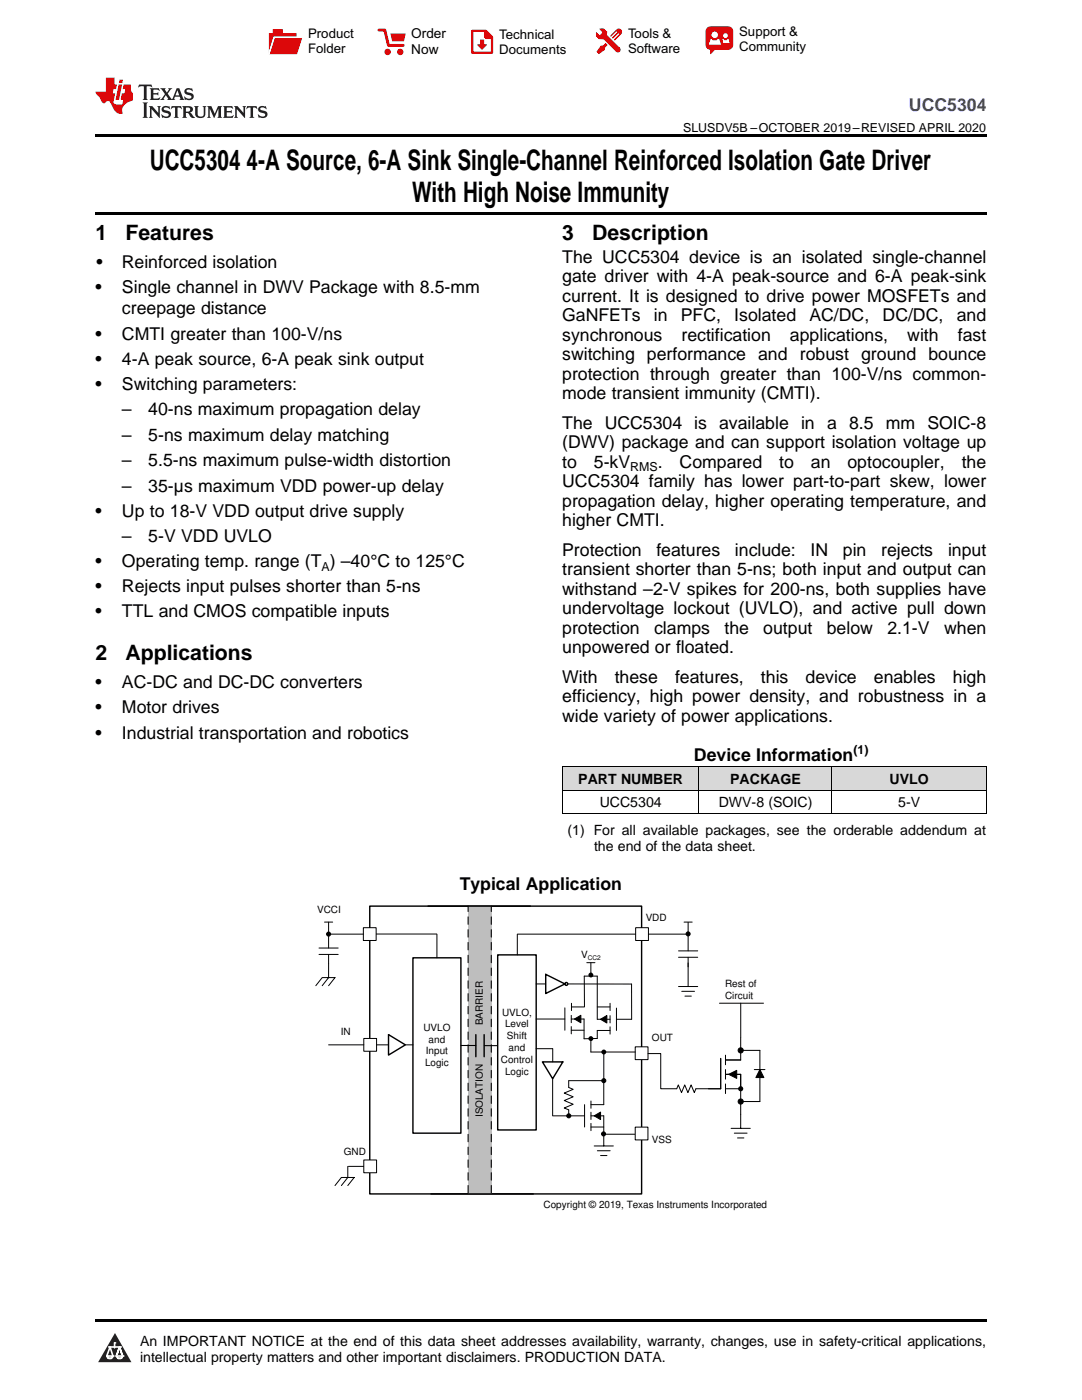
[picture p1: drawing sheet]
<svg xmlns="http://www.w3.org/2000/svg" width="216mm" height="279mm" viewBox="0 0 216 279" stroke-linecap="round" stroke-linejoin="round" font-family="sans-serif">
<defs><g id="words">
<g font-size="5.6">
<text x="29.9" y="33.9">UCC5304</text>
<text x="49.2" y="33.9">4-A Source, 6-A Sink Single-Channel Reinforced Isolation Gate Driver</text>
<text x="82.2" y="40.3">With High Noise Immunity</text>
</g>
<g font-size="4.2">
<text x="19" y="47.8">1</text>
<text x="25" y="47.8">Features</text>
<text x="112.2" y="47.8">3</text>
<text x="118.2" y="47.8">Description</text>
<text x="19" y="131.7">2</text>
<text x="25" y="131.7">Applications</text>
</g>
<text font-size="3.5" fill="#00f" x="181.4" y="22.2">UCC5304</text>
<g font-size="3.5">
<text x="19.2" y="53.5">•</text>
<text x="24.3" y="53.5">Reinforced isolation</text>
<text x="112.2" y="52.5">The UCC5304 device is an isolated single-channel</text>
<text x="19" y="58.5">•</text>
<text x="24.3" y="58.5">Single channel in DWV Package with 8.5-mm</text>
<text x="112.2" y="56.3">gate driver with 4-A peak-source and 6-A peak-sink</text>
<text x="24.3" y="62.8">creepage distance</text>
<text x="112.2" y="60.2">current. It is designed to drive power MOSFETs and</text>
<text x="112.2" y="64.1">GaNFETs</text>
<text x="130.5" y="64.1">in</text>
<text x="135.9" y="64.1">PFC,</text>
<text x="146.5" y="64.1">Isolated</text>
<text x="161.5" y="64.1">AC/DC,</text>
<text x="176.1" y="64.1">DC/DC,</text>
<text x="190.9" y="64.1">and</text>
<text x="19" y="67.8">•</text>
<text x="24.3" y="67.8">CMTI greater than 100-V/ns</text>
<text x="112.2" y="68">synchronous</text>
<text x="112.2" y="71.9">switching performance and robust ground bounce</text>
<text x="136" y="68">rectification</text>
<text x="157.6" y="68">applications,</text>
<text x="181" y="68">with</text>
<text x="191.1" y="68">fast</text>
<text x="19" y="72.8">•</text>
<text x="19" y="77.8">•</text>
<text x="24.3" y="72.8">4-A peak source, 6-A peak sink output</text>
<text x="24.3" y="77.8">Switching parameters:</text>
<text x="112.2" y="75.7">protection through greater than 100-V/ns common-</text>
<text x="24.3" y="82.9">–</text>
<text x="29.6" y="82.9">40-ns maximum propagation delay</text>
<text x="112.2" y="79.6">mode transient immunity (CMTI).</text>
<text x="24.3" y="87.9">–</text>
<text x="29.6" y="87.9">5-ns maximum delay matching</text>
<text x="112.2" y="85.6">The UCC5304 is available in a 8.5 mm SOIC-8</text>
<text x="112.2" y="89.5">(DWV) package and can support isolation voltage up</text>
<text x="24.3" y="93">–</text>
<text x="29.6" y="93">5.5-ns maximum pulse-width distortion</text>
<text x="112.2" y="93.3">to</text>
<text x="118.5" y="93.3">5-kV</text>
<text x="131.3" y="93.3">.</text>
<text x="135.6" y="93.3">Compared</text>
<text x="155.5" y="93.3">to</text>
<text x="161.8" y="93.3">an</text>
<text x="169.1" y="93.3">optocoupler,</text>
<text x="191.9" y="93.3">the</text>
<text x="24.3" y="98.1">–</text>
<text x="29.6" y="98.1">35-µs maximum VDD power-up delay</text>
<text x="112.2" y="97.2">UCC5304 family has lower part-to-part skew, lower</text>
<text x="112.2" y="101.1">propagation delay, higher operating temperature, and</text>
<text x="19" y="103.1">•</text>
<text x="24.3" y="103.1">Up to 18-V VDD output drive supply</text>
<text x="112.2" y="105">higher CMTI.</text>
<text x="19" y="113.2">•</text>
<text x="24.3" y="108.2">–</text>
<text x="24.3" y="113.2">Operating temp. range (T ) –40°C to 125°C</text>
<text x="29.6" y="108.2">5-V VDD UVLO</text>
<text x="112.2" y="110.9">Protection</text>
<text x="131" y="110.9">features</text>
<text x="146.6" y="110.9">include:</text>
<text x="161.7" y="110.9">IN</text>
<text x="168.2" y="110.9">pin</text>
<text x="175.8" y="110.9">rejects</text>
<text x="189.2" y="110.9">input</text>
<text x="19" y="118.2">•</text>
<text x="24.3" y="118.2">Rejects input pulses shorter than 5-ns</text>
<text x="112.2" y="114.8">transient shorter than 5-ns; both input and output can</text>
<text x="112.2" y="118.7">withstand –2-V spikes for 200-ns, both supplies have</text>
<text x="19" y="123.2">•</text>
<text x="24.3" y="123.2">TTL and CMOS compatible inputs</text>
<text x="112.2" y="122.6">undervoltage lockout (UVLO), and active pull down</text>
<text x="112.2" y="126.5">protection</text>
<text x="112.2" y="130.4">unpowered or floated.</text>
<text x="130.5" y="126.5">clamps</text>
<text x="144.6" y="126.5">the</text>
<text x="152.3" y="126.5">output</text>
<text x="165" y="126.5">below</text>
<text x="177.1" y="126.5">2.1-V</text>
<text x="188.4" y="126.5">when</text>
<text x="19" y="137.4">•</text>
<text x="24.3" y="137.4">AC-DC and DC-DC converters</text>
<text x="112.2" y="136.3">With</text>
<text x="122.7" y="136.3">these</text>
<text x="134.7" y="136.3">features,</text>
<text x="151.8" y="136.3">this</text>
<text x="160.7" y="136.3">device</text>
<text x="174.4" y="136.3">enables</text>
<text x="190.1" y="136.3">high</text>
<text x="19" y="142.4">•</text>
<text x="24.3" y="142.4">Motor drives</text>
<text x="112.2" y="140.2">efficiency, high power density, and robustness in a</text>
<text x="19" y="147.4">•</text>
<text x="24.3" y="147.4">Industrial transportation and robotics</text>
<text x="112.2" y="144.1">wide variety of power applications.</text>
<text x="138.5" y="151.8">Device Information</text>
<text x="91.7" y="177.6">Typical Application</text>
</g>
<g font-size="2.8">
<text x="115.4" y="156.5">PART NUMBER</text>
<text x="119.7" y="161.1">UCC5304</text>
<text x="143.4" y="161.1">DWV-8 (SOIC)</text>
<text x="145.7" y="156.5">PACKAGE</text>
<text x="177.5" y="156.5">UVLO</text>
<text x="179.2" y="161.1">5-V</text>
<text x="113.2" y="166.6">(1) For all available packages, see the orderable addendum at</text>
<text x="118.5" y="169.8">the end of the data sheet.</text>
<text x="27.9" y="268.6">An IMPORTANT NOTICE at the end of this data sheet addresses availability, warranty, changes, use in safety-critical applications,</text>
<text x="27.9" y="271.8">intellectual property matters and other important disclaimers. PRODUCTION DATA.</text>
</g>
<g font-size="2.7">
<text x="82.1" y="7.7">Order</text>
<text x="82.1" y="10.7">Now</text>
</g>
<g font-size="2.6">
<text x="61.5" y="7.6">Product</text>
<text x="61.5" y="10.6">Folder</text>
<text x="99.6" y="7.8">Technical</text>
<text x="99.6" y="10.8">Documents</text>
<text x="125.3" y="7.6">Tools &amp;</text>
<text x="125.3" y="10.6">Software</text>
<text x="147.5" y="7.2">Support &amp;</text>
<text x="147.5" y="10.2">Community</text>
</g>
<g font-size="2.5">
<text x="136.3" y="26.3">SLUSDV5B –OCTOBER 2019–REVISED APRIL 2020</text>
<text x="125.8" y="94.1">RMS</text>
<text x="64.2" y="113.9">A</text>
<text x="170.3" y="150.4">(1)</text>
</g>
<g font-size="2">
<text x="63.3" y="182.1">VCCI</text>
<text x="128.8" y="183.9">VDD</text>
<text x="115.9" y="191.2">V</text>
<text x="144.7" y="197.1">Rest of</text>
<text x="100.2" y="202.7">UVLO,</text>
<text x="144.7" y="199.4">Circuit</text>
<text x="68" y="206.5">IN</text>
<text x="84.5" y="205.7">UVLO</text>
<text x="85.5" y="208.1">and</text>
<text x="96.3" y="204.7" transform="rotate(-90 96.3 204.7)">BARRIER</text>
<text x="100.8" y="205.1">Level</text>
<text x="101.2" y="207.4">Shift</text>
<text x="101.5" y="209.8">and</text>
<text x="130.1" y="207.8">OUT</text>
<text x="84.8" y="212.8">Logic</text>
<text x="85" y="210.4">Input</text>
<text x="99.3" y="210.2">text</text>
<text x="99.9" y="212.2">Control</text>
<text x="100.8" y="214.6">Logic</text>
<text x="96.3" y="223" transform="rotate(-90 96.3 223)">ISOLATION</text>
<text x="68.6" y="230.5">GND</text>
<text x="130.1" y="228.2">VSS</text>
<text x="108.5" y="241.1">Copyright © 2019, Texas Instruments Incorporated</text>
</g>
<text font-size="1.3" x="117.3" y="191.5">CC2</text>
</g></defs>
<g fill="#d8d8d8">
<path d="M112.2 153.1h27.3v4.6h-27.3z"/>
<path d="M139.5 153.1h26.6v4.6h-26.6z"/>
<path d="M166.1 153.1h30.7v4.6h-30.7z"/>
</g>
<path d="M22.9 266l3.3 5.9h-6.6z" fill-rule="evenodd" fill="#231f20"/>
<path d="M21.3 270.6h1.2l-.3 .5h-.3a.53 .53 0 0 1-.6-.5z" fill-rule="evenodd" fill="#fff"/>
<path d="M21.3 270.6h1.2l-.3 .5h-.3a.53 .53 0 0 1-.6-.5z" fill="none" stroke="#231f20" stroke-width=".33"/>
<path d="M21.3 270.6l1.2 .1-.3 .4h-.5z" fill="none" stroke="#fff" stroke-width=".33"/>
<path d="M22.9 268.9h.1" fill="none" stroke="#fff" stroke-width=".33"/>
<path d="M22.9 268v.9z" fill="#fff"/>
<path d="M22.9 268v.9z" fill="none" stroke="#fff" stroke-width=".33"/>
<circle cx="22.9" cy="268" r=".16" fill="#fff"/>
<path d="M21.8 268.8h.1" fill="none" stroke="#fff" stroke-width=".33"/>
<path d="M21.8 268.8h2.2z" fill="#fff"/>
<path d="M21.8 268.8h2.2z" fill="none" stroke="#fff" stroke-width=".33"/>
<circle cx="24" cy="268.8" r=".16" fill="#fff"/>
<path d="M23.2 270.6h.1" fill="none" stroke="#fff" stroke-width=".33"/>
<path d="M23.8 268.8l-.6 1.8z" fill-rule="evenodd" fill="#fff"/>
<path d="M23.8 268.8l-.6 1.8z" fill="none" stroke="#fff" stroke-width=".33"/>
<path d="M23.8 268.8l.7 1.8z" fill-rule="evenodd" fill="#fff"/>
<path d="M23.8 268.8l.7 1.8z" fill="none" stroke="#fff" stroke-width=".33"/>
<path d="M24.4 270.6h.1" fill="none" stroke="#fff" stroke-width=".33"/>
<circle cx="21.3" cy="270.6" r=".16" fill="#fff"/>
<path d="M22 268.8l-.7 1.8z" fill="#fff"/>
<path d="M22 268.8l-.7 1.8z" fill="none" stroke="#fff" stroke-width=".33"/>
<path d="M22 268.8l.5 1.8z" fill="#fff"/>
<path d="M22 268.8l.5 1.8z" fill="none" stroke="#fff" stroke-width=".33"/>
<circle cx="22.5" cy="270.6" r=".16" fill="#fff"/>
<path d="M23.3 270.6h1.2a.63 .63 0 0 1-.6 .5 .63 .63 0 0 1-.6-.5z" fill-rule="evenodd" fill="#fff"/>
<path d="M23.3 270.6h1.2a.63 .63 0 0 1-.6 .5 .63 .63 0 0 1-.6-.5z" fill="none" stroke="#231f20" stroke-width=".33"/>
<path d="M23.3 270.6h1.2l-.4 .5h-.5z" fill="none" stroke="#fff" stroke-width=".33"/>
<path d="M23.2 270.6h.1" fill="none" stroke="#fff" stroke-width=".33"/>
<circle cx="24.5" cy="270.6" r=".16" fill="#fff"/>
<path d="M19 263.2h177.8v.5h-177.8z" fill="#000"/>
<path d="M73.8 180.8h54.2v57.5h-54.2z" fill="none" stroke="#000" stroke-width=".28"/>
<path d="M93.4 180.8h4.6v57.5h-4.6z" fill-rule="evenodd" fill="#bebebe"/>
<path d="M98 238.1v-57.3" fill="none" stroke="#000" stroke-width=".21" stroke-dasharray="1.5 1.1"/>
<path d="M99.3 190.6h7.7v34.9h-7.7z" fill-rule="evenodd" fill="#fff"/>
<path d="M99.3 190.6h7.7v34.9h-7.7zM95 206.5v4.4M96.6 206.5v4.4" fill="none" stroke="#000" stroke-width=".28"/>
<path d="M116.6 194.8h2.6M113.5 215.7v1.3l.9 .4-1.8 .7 1.8 .8-1.8 .7 1.8 .8-1.8 .7 .9 .4v1.2M119.2 207.2l-2.7 .1M118.6 228.7h3.8M119.2 229.7h2.5M119.8 230.6h1.3M120.5 226.4v2.3" fill="none" stroke="#000" stroke-width=".2"/>
<path d="M93.4 238.1v-57.3" fill="none" stroke="#000" stroke-width=".21" stroke-dasharray="1.5 1.1"/>
<path d="M126.8 185.1h2.6v2.6h-2.6z" fill-rule="evenodd" fill="#fff"/>
<path d="M126.8 185.1h2.6v2.6h-2.6z" fill="none" stroke="#000" stroke-width=".2"/>
<path d="M126.8 208.9h2.5v2.6h-2.5z" fill-rule="evenodd" fill="#fff"/>
<path d="M107 196.4h1.9M126.8 208.9h2.5v2.6h-2.5z" fill="none" stroke="#000" stroke-width=".2"/>
<g fill="none" stroke="#000" stroke-width=".28">
<path d="M108.9 194.5l3.8 1.9-3.8 1.9zM77.5 206.5l3.4 2-3.4 2.1zM108.2 211.9h4.1l-2 3.4z"/>
<circle cx="113" cy="196.4" r=".29"/>
</g>
<path d="M72.6 207.2h2.5v2.6h-2.5z" fill-rule="evenodd" fill="#fff"/>
<path d="M75.1 186.4h12.1M72.6 207.2h2.5v2.6h-2.5z" fill="none" stroke="#000" stroke-width=".2"/>
<path d="M72.5 185.1h2.6v2.6h-2.6z" fill-rule="evenodd" fill="#fff"/>
<path d="M72.5 185.1h2.6v2.6h-2.6zM69.5 232.8h3.1" fill="none" stroke="#000" stroke-width=".2"/>
<path d="M72.6 231.5h2.5v2.6h-2.5z" fill-rule="evenodd" fill="#fff"/>
<path d="M72.6 231.5h2.5v2.6h-2.5z" fill="none" stroke="#000" stroke-width=".2"/>
<path d="M69.4 235l-1.3 1.6z" fill="#fff"/>
<g fill="none" stroke="#000" stroke-width=".2">
<path d="M113.4 196.4h12.6M116.6 194.8v6.1M107 203.4h5.7M107 209.3h3.3M110.3 215.2v7.4M110.3 209.3v2.6M112.7 201.1v4.5M113.5 215.7h7v4.8h-2.6M114 203.4h2.5v3.9M114 202.6v1.5M114 204.9v1.4M114 205.6h2.5"/>
<path d="M114 201h2.6M114 200.2v1.5M114.6 203.4l1.3-.8v1.5zM117.9 210h8.9M117.9 219.7v1.5M66.8 236.6l1.3-1.6h2.6l-1.3 1.6M69.4 232.8v2.2l-1.3 1.6M110.3 222.7h6.3M116.6 220.5v4.4M117.9 222.7h2.6v3.8M117.9 222v1.4M117.9 224.2v1.5"/>
<path d="M117.9 224.9h2.6M118.6 222.7l1.2-.8v1.5z"/>
</g>
<g fill="#000">
<path d="M114.6 203.4l1.3-.8v1.5zM118.6 222.7l1.2-.8v1.5z"/>
<circle cx="120.5" cy="215.7" r=".4"/>
<circle cx="113.5" cy="222.7" r=".4"/>
</g>
<g fill="none" stroke="#000" stroke-width=".21">
<path d="M96.6 208.7h2.6"/>
<circle cx="120.5" cy="215.7" r=".4"/>
<circle cx="113.5" cy="222.7" r=".4"/>
</g>
<path d="M82.4 191.2h9.6v34.9h-9.6z" fill-rule="evenodd" fill="#fff"/>
<path d="M82.4 191.2h9.6v34.9h-9.6zM85.4 180.8h20.4M86 238.3h20.4" fill="none" stroke="#000" stroke-width=".28"/>
<g fill="none" stroke="#000" stroke-width=".2">
<path d="M65.6 186.4h6.9M87.2 186.5v4.7M103.2 186.5v4.1M103.3 186.4h23.5M129.4 186.4h7.9M135.4 196.9h3.8M136 197.8h2.6M136.7 198.8h1.2M137.3 192.2v4.7M75.1 208.5h2.4M143.6 200.2h8.8M147.8 200.2v6.8"/>
<path d="M145.9 225.2h3.8M146.5 226.1h2.6M147.2 227.1h1.2M147.8 222.4v2.8"/>
</g>
<path d="M92 208.7h3" fill="none" stroke="#000" stroke-width=".21"/>
<path d="M65.6 195.1l-1.3 1.6z" fill="#fff"/>
<g fill="none" stroke="#000" stroke-width=".2">
<path d="M63 196.7l1.3-1.6h2.5l-1.2 1.6M63.7 190.5h3.8M63.7 189.2h3.8M64.8 184h1.6M65.6 190.5v4.6l-1.3 1.6M65.6 184v5.2M117.1 192.1h1.6M117.9 192.1v2.5M119.2 194.8v8.6h2.5M126 196.4v7h-3M135.4 191h3.8M135.4 189.8h3.8"/>
<path d="M136.5 184h1.6M137.3 184.1v5.7M137.3 191v2M65.6 208.5h7M80.9 208.5h1.5M117.9 207.3v2.7M119.2 201h2.5M119.8 203.4l1.3-.7v1.5zM120.5 210v5.7M121.7 205.7h-2.5v1.5M121.7 200.2v1.5M121.7 202.7v1.4"/>
<path d="M121.7 204.9v1.5M123 201.2v4.5M143.8 211.2v6.1h-2.4M144.8 214.4h3v8M144.8 210.6v1.9M144.8 213.5v1.9M144.8 216.3v1.9M144.9 217.3h2.9M145.4 214.4l1.6-.8v1.6zM147.8 209.6h3.8v10.2h-3.8M147.8 207.1v4.4h-3M150.5 213.5h2.1"/>
<path d="M151.6 213.5l.8 1.5h-1.6zM120.5 226.4h7.5"/>
<circle cx="147.8" cy="219.8" r=".51"/>
<circle cx="147.8" cy="209.6" r=".51"/>
</g>
<g fill="#000">
<path d="M119.8 203.4l1.3-.7v1.5zM145.4 214.4l1.6-.8v1.6zM151.6 213.5l.8 1.5h-1.6z"/>
<circle cx="65.6" cy="186.4" r=".4"/>
<circle cx="117.9" cy="194.6" r=".49"/>
<circle cx="137.3" cy="186.4" r=".4"/>
<circle cx="117.9" cy="207.3" r=".49"/>
<circle cx="120.5" cy="210" r=".49"/>
<circle cx="147.8" cy="217.3" r=".51"/>
<circle cx="147.8" cy="219.8" r=".51"/>
<circle cx="147.8" cy="209.6" r=".51"/>
</g>
<g fill="none" stroke="#000" stroke-width=".21">
<circle cx="65.6" cy="186.4" r=".4"/>
<circle cx="137.3" cy="186.4" r=".4"/>
</g>
<path d="M126.8 224.9h2.5v2.6h-2.5z" fill-rule="evenodd" fill="#fff"/>
<path d="M112.2 157.7h84.6M112.2 153h84.6M112.2 153v9.4M139.5 153v9.4M166 153v9.4M196.8 153v9.4M112.2 162.3h84.6M129.3 210.3h2.5v7h3.2l.4-.8 .6 1.5 .6-1.5 .7 1.5 .6-1.5 .6 1.5 .4-.7h2.5M126.8 224.9h2.5v2.6h-2.5z" fill="none" stroke="#000" stroke-width=".2"/>
<circle cx="120.4" cy="226.3" r=".4" fill="#000"/>
<circle cx="120.4" cy="226.3" r=".4" fill="none" stroke="#000" stroke-width=".21"/>
<path d="M19 26.8h177.8v.6h-177.8zM19 42.3h177.8v.5h-177.8zM112.2 162.3l.1 .1zM165.9 162.3l.2 .1zM196.7 162.3l.1 .1z" fill="#000"/>
<path d="M27.7 16.9l-.1 .6 .6-.3h.5v.2v2.2l-.2 .4h1l-.2-.4v-2.2v-.2h.5l.6 .3-.2-.6zM29.9 17.6l.2 .4v1.6l-.2 .4h1.9l.1-.6a1.09 1.09 0 0 1-1.3 .1v-.6h.6l.4 .2v-.7l-.2 .2h-.8v-.6l.2-.1a1.01 1.01 0 0 1 1 .3l-.1-.6zM32 17.6l.9 1.2-1 1.2h.9l-.2-.3 .5-.7 .5 .7-.3 .3h1.7l-.2-.3 .1-.4h1l.1 .4-.2 .3h1l-.3-.4-.7-2h-.5l-1 2.2-.8-1.1 .9-1.1h-.9l.2 .2-.4 .7-.4-.7 .2-.2zM35.4 18l.4 1h-.8zM37 17.7a.66 .66 0 0 0-.2 .8 .66 .66 0 0 0 .6 .4l.7 .2 .1 .2a.8 .8 0 0 1-.7 .4 .8 .8 0 0 1-.7-.5l.1 .8 .2-.2a.94 .94 0 0 0 1.1 .1 .94 .94 0 0 0 .4-.9 1.48 1.48 0 0 0-1.3-.6v-.4a1.1 1.1 0 0 1 1.2 .2l-.2-.6-.2 .1-.5-.1zM28.5 20.4l.2 .4v2.3l-.2 .4h1l-.2-.4v-2.3l.2-.4zM29.7 21.2l.2 .4v1.5l-.2 .4h.8l-.3-.4 .1-1.3 1.6 1.8v-2l.2-.4h-.7l.2 .2v1.1l-1.2-1.3zM32.5 21.3a.66 .66 0 0 0-.2 .8 .66 .66 0 0 0 .6 .4l.6 .2 .2 .2a.8 .8 0 0 1-.8 .4 .8 .8 0 0 1-.7-.5l.2 .7 .2-.1a.94 .94 0 0 0 1 .1 .94 .94 0 0 0 .5-1 1.47 1.47 0 0 0-1.3-.6l-.1-.3a1.1 1.1 0 0 1 1.3 .2l-.2-.6-.2 .1-.5-.2zM34.3 21.2l-.2 .6a.64 .64 0 0 1 .8-.3v1.6l-.2 .4h1l-.3-.4 .1-1.6a.66 .66 0 0 1 .8 .3l-.2-.6zM36.3 21.2l.3 .4v1.5l-.3 .4h1l-.2-.2v-.7h.5l.1 .1a.8 .8 0 0 0 1.2 .7l-1-1a.62 .62 0 0 0 .6-.5 .62 .62 0 0 0-.6-.7zM37.1 21.5h.1a.48 .48 0 0 1 .6 0 .48 .48 0 0 1 .1 .6l-.2 .1-.6 .1zM38.7 21.2l.2 .2a2.29 2.29 0 0 0 .4 2 1.05 1.05 0 0 0 1.7-.7v-1.3l.2-.2h-.8l.2 .4v1.1a.61 .61 0 0 1-.6 .6 .61 .61 0 0 1-.6-.6v-1.1l.3-.4zM41.3 21.2l.3 .4v1.5l-.3 .4h.8l-.2-.4v-1.4l.8 1.9 .9-1.9v1.4l-.2 .4h.9l-.2-.4v-1.5l.2-.4h-.8l-.7 1.5-.6-1.5zM44.5 21.2l.2 .4v1.5l-.2 .4h1.9l.2-.6a1.1 1.1 0 0 1-1.4 .2v-.7h.6l.4 .2v-.6l-.2 .1-.8 .1v-.6l.2-.1a1.02 1.02 0 0 1 1.1 .2l-.2-.5zM46.7 21.2l.2 .4v1.5l-.2 .4h.8l-.3-.4 .1-1.3 1.6 1.8v-2l.2-.4h-.7l.2 .2v1.1l-1.2-1.3zM49.3 21.2l-.1 .6a.64 .64 0 0 1 .8-.3v1.6l-.3 .4h1l-.2-.4v-1.6a.66 .66 0 0 1 .8 .3l-.1-.6zM51.7 21.3a.66 .66 0 0 0-.2 .7 .66 .66 0 0 0 .7 .5l.6 .2 .1 .2a.8 .8 0 0 1-.7 .4 .8 .8 0 0 1-.7-.5l.1 .7 .2-.1a.94 .94 0 0 0 1.1 .1 .94 .94 0 0 0 .4-1 1.48 1.48 0 0 0-1.2-.6l-.1-.3a1.1 1.1 0 0 1 1.2 .2l-.2-.6-.1 .1-.6-.2z" fill="#231f20"/>
<path d="M21.1 15.5v2.8h-2v.4l.9 .9a.96 .96 0 0 0 1 1 .59 .59 0 0 1 .5-.4 .59 .59 0 0 1 .5 .3l.4 .8a1.61 1.61 0 0 0 2.1 1.3 1.63 1.63 0 0 1 1.1-2.2l.9-.3v-1.5a1.6 1.6 0 0 1-.4-1.7h-1.4l-.2 .9h.5l-.2 .8h-.5l-.2 1v.3h.5l-.2 .9h-.7a.74 .74 0 0 1-1-.6l.3-1.6h-.5l.2-.8h.5l.1-.9h-.4v-1.4zM23.7 16.9l-.7 3h.8l.6-3zM23.8 15.9l-.1 .7h.7l.2-.7z" fill="#ee1d23"/>
<g fill="#d60000">
<path d="M54.4 5.8h2v.8h2.8v4.2h-5.5v-4.2h.7z" fill-rule="evenodd"/>
<path d="M54.7 7.5h5.6l-1 3.3h-5.6z" fill-rule="evenodd"/>
</g>
<path d="M54.6 7.4h5.8l-.1 .1h-5.5l-1.1 3.3z" fill-rule="evenodd" fill="#fff"/>
<path d="M54.6 7.4h5.8l-.1 .1h-5.5l-1.1 3.3z" fill="none" stroke="#fff" stroke-width=".2"/>
<path d="M75.6 6h1.2l.7 3.1h3" fill="none" stroke="#d60000" stroke-width=".56"/>
<g fill="#d60000">
<path d="M77.9 6.7h3.1l-.4 1.5h-2.3z" fill-rule="evenodd"/>
<circle cx="77.3" cy="10.4" r=".64"/>
<circle cx="79.9" cy="10.4" r=".64"/>
</g>
<path d="M94.2 6.2h2.7l1.3 1.2v3.1h-4z" fill="none" stroke="#d60000" stroke-width=".44"/>
<g fill="#d60000">
<path d="M95.8 7.9h.8v1h.6l-1 1.1-1-1v-.1h.6z" fill-rule="evenodd"/>
<path d="M96.6 6.2h.3l1.3 1.2v.4h-1.3l-.3-.4z" fill-rule="evenodd"/>
<path d="M119.6 5.7h.9l.6 .6 .1 .7 2.5 2.5-.8 .8-2.3-2.3-1.1-.2-.6-.6v-.8l.7 .6 .5-.4v-.2l-.4-.5z" fill-rule="evenodd"/>
<path d="M119.9 9.1h.4l.5-.5 .4 .4-.5 .5v.4l-1.2 .9-.5-.5z" fill-rule="evenodd"/>
<path d="M123 5.9a.67 .67 0 0 1 .9 0 .67 .67 0 0 1 0 .9z" fill-rule="evenodd"/>
<path d="M123 5.9l.9 .9-1.2 1.2h-.2l.1-.2 .9-.9 .1-.2h-.3l-.9 1h-.2v-.2l.9-1 .1-.2h-.3l-.9 1h-.2v-.2z" fill-rule="evenodd"/>
<circle cx="123.3" cy="9.9" r=".54"/>
</g>
<path d="M121.1 6.3l-.1 .7" fill="none" stroke="#d60000" stroke-width=".2"/>
<g fill="#d60000">
<path d="M141.1 5.5l.6-.2h3.6a.95 .95 0 0 1 1 .9v2.8a.95 .95 0 0 1-1 .9h-3.6a.95 .95 0 0 1-.9-.9v-2.8z" fill-rule="evenodd"/>
<path d="M141.7 9.9h.9l-.7 .9h-.2z" fill-rule="evenodd"/>
</g>
<g fill="#fff">
<path d="M144.3 8.6h1.3z"/>
<path d="M141.8 7.8h.3l.1 .2h.8l.2-.2h.3l.4 1.1h-2.5z" fill-rule="evenodd"/>
<path d="M144.2 7.8h.2l.2 .2h.4l.2-.2h.2l.2 .8h-1.3z" fill-rule="evenodd"/>
<circle cx="142.6" cy="6.9" r=".65"/>
<circle cx="144.8" cy="7.1" r=".48"/>
</g>
<use href="#words"/>
</svg>
